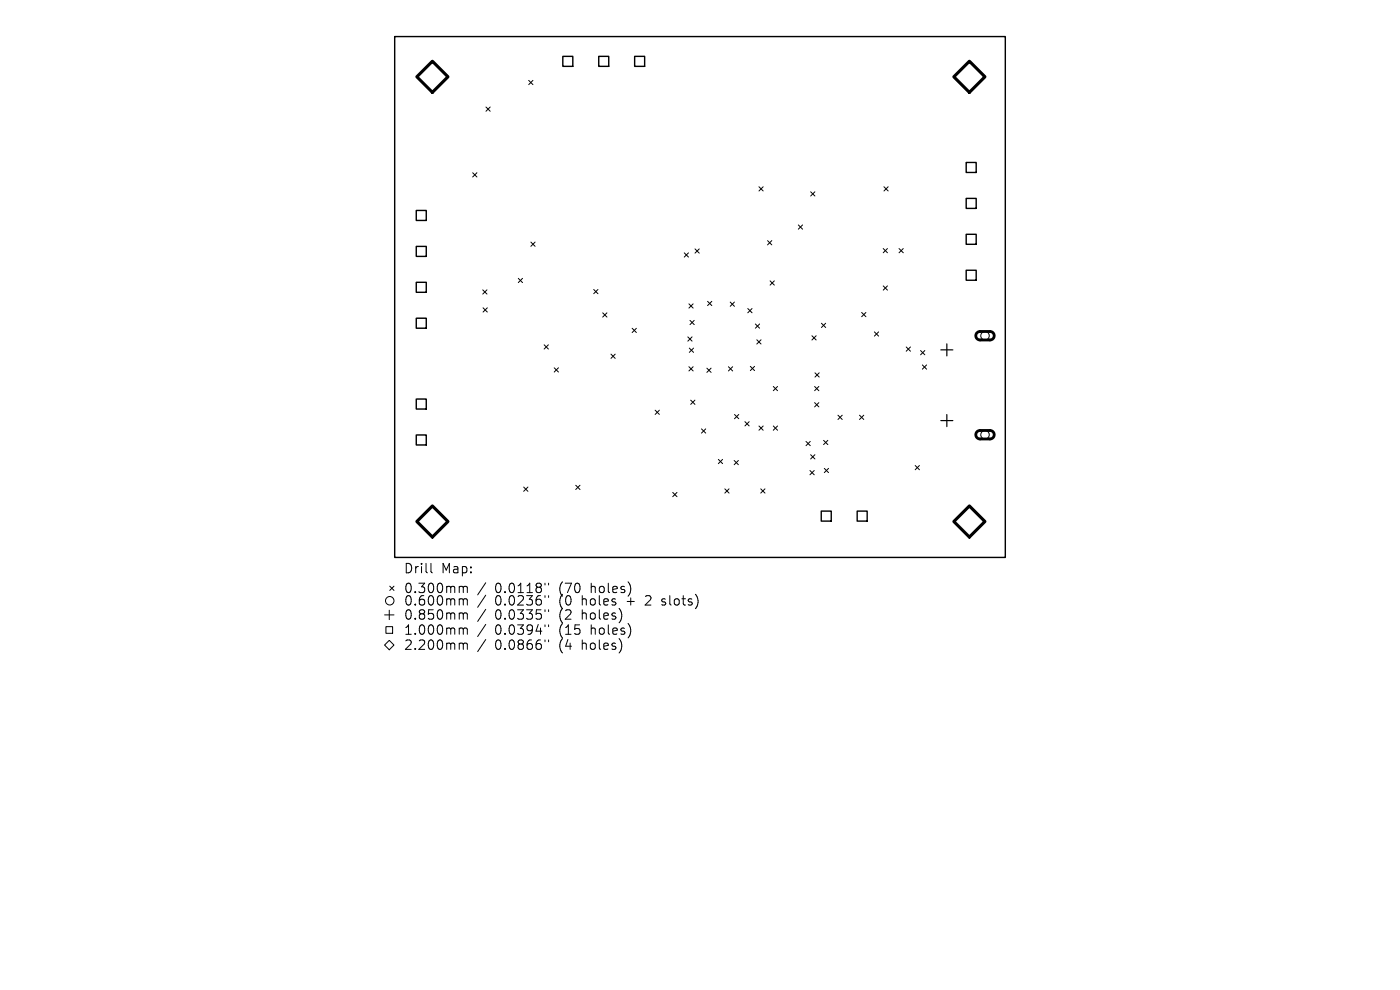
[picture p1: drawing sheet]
<svg xmlns="http://www.w3.org/2000/svg" width="297mm" height="210mm" viewBox="0 0 297 210" stroke-linecap="round" stroke-linejoin="round" font-family="sans-serif">
<defs><g id="words">
<g font-size="2.8">
<text x="85.6" y="121.9">Drill</text>
<text x="93.6" y="121.9">Map:</text>
<text x="85.6" y="126.1">0.300mm</text>
<text x="85.6" y="128.7">0.600mm</text>
<text x="85.6" y="131.7">0.850mm</text>
<text x="105" y="126.1">0.0118&quot;</text>
<text x="105" y="128.7">0.0236&quot;</text>
<text x="105" y="131.7">0.0335&quot;</text>
<text x="118.8" y="126.1">(70</text>
<text x="118.8" y="128.7">(0</text>
<text x="118.8" y="131.7">(2</text>
<text x="123.7" y="128.7">holes</text>
<text x="123.7" y="131.7">holes)</text>
<text x="125.6" y="126.1">holes)</text>
<text x="133.4" y="128.7">+</text>
<text x="137.6" y="128.7">2</text>
<text x="141.3" y="128.7">slots)</text>
<text x="85.6" y="134.9">1.000mm</text>
<text x="105" y="134.9">0.0394&quot;</text>
<text x="118.8" y="134.9">(15</text>
<text x="125.6" y="134.9">holes)</text>
<text x="85.6" y="138.1">2.200mm</text>
<text x="105" y="138.1">0.0866&quot;</text>
<text x="118.8" y="138.1">(4</text>
<text x="123.7" y="138.1">holes)</text>
</g>
</g></defs>
<g fill="none" stroke="#000" stroke-width=".3">
<path d="M83.7 7.8h129.6v110.4h-129.6zM119.4 12h2.1v2.1h-2.1zM127 12h2.1v2.1h-2.1zM134.6 12h2.2v2.1h-2.2zM205 34.5h2.1v2.1h-2.1zM88.3 44.6h2.1v2.2h-2.1zM88.3 52.3h2.1v2.1h-2.1zM88.3 59.9h2.1v2.1h-2.1zM205 42.1h2.1v2.1h-2.1zM205 49.7h2.1v2.1h-2.1zM205 57.3h2.1v2.1h-2.1zM88.3 67.5h2.1v2.1h-2.1z"/>
<path d="M88.3 84.6h2.1v2.2h-2.1zM88.3 92.3h2.1v2.1h-2.1zM174.2 108.4h2.1v2.1h-2.1zM181.8 108.4h2.2v2.1h-2.2z"/>
</g>
<g fill="none" stroke="#000" stroke-width=".21">
<path d="M112.2 17.1l.9 .9M113.1 17.1l-.9 .9M100.3 36.6l.9 .9M101.2 36.6l-.9 .9M103.1 22.7l.9 .9M104 22.7l-.9 .9M161 39.6l.9 .9M161.9 39.6l-.9 .9M187.5 39.6l.9 .9M188.4 39.6l-.9 .9M110 59l.9 .9M110.9 59l-.9 .9"/>
<path d="M112.6 51.4l.9 .9M113.5 51.4l-.9 .9M145.2 53.6l.9 .9M146.1 53.6l-.9 .9M147.4 52.8l.9 .9M148.3 52.8l-.9 .9M162.8 51l.9 .9M163.4 59.6l.9 .9M163.7 51l-.9 .9M164.3 59.6l-.9 .9M169.4 47.7l.9 .9M170.3 47.7l-.9 .9"/>
<path d="M172 40.7l.9 .9M172.9 40.7l-.9 .9M187.4 52.7l.9 .9M188.3 52.7l-.9 .9M190.7 52.7l.9 .9M191.6 52.7l-.9 .9M102.4 61.5l.9 .9M102.5 65.3l.9 .9M103.3 61.5l-.9 .9M103.4 65.3l-.9 .9M115.4 73.1l.9 .9M116.3 73.1l-.9 .9"/>
<path d="M117.6 78l.9 .9M118.5 78l-.9 .9M126 61.4l.9 .9M126.9 61.4l-.9 .9M127.9 66.4l.9 .9M128.8 66.4l-.9 .9M129.6 75.1l.9 .9M130.5 75.1l-.9 .9M134.1 69.6l.9 .9M135 69.6l-.9 .9M145.9 71.5l.9 .9M146.1 64.5l.9 .9"/>
<path d="M146.1 77.8l.9 .9M146.2 73.8l.9 .9M146.4 68l.9 .9M146.8 71.5l-.9 .9M147 64.5l-.9 .9M147 77.8l-.9 .9M147.1 73.8l-.9 .9M147.3 68l-.9 .9M150 78.1l.9 .9M150.1 63.9l.9 .9M150.9 78.1l-.9 .9M151 63.9l-.9 .9"/>
<path d="M154.5 77.8l.9 .9M154.9 64.1l.9 .9M155.4 77.8l-.9 .9M155.8 64.1l-.9 .9M158.6 65.4l.9 .9M159.2 77.7l.9 .9M159.5 65.4l-.9 .9M160.1 77.7l-.9 .9M160.2 68.7l.9 .9M160.6 72.1l.9 .9M161.1 68.7l-.9 .9M161.5 72.1l-.9 .9"/>
<path d="M172.2 71.2l.9 .9M172.9 79.1l.9 .9M173.1 71.2l-.9 .9M173.8 79.1l-.9 .9M174.3 68.6l.9 .9M175.2 68.6l-.9 .9M182.8 66.3l.9 .9M183.7 66.3l-.9 .9M185.5 70.4l.9 .9M186.4 70.4l-.9 .9M187.4 60.6l.9 .9M188.3 60.6l-.9 .9"/>
<path d="M192.2 73.6l.9 .9M193.1 73.6l-.9 .9M195.3 74.4l.9 .9M195.7 77.4l.9 .9M196.2 74.4l-.9 .9M196.6 77.4l-.9 .9M139 87l.9 .9M139.9 87l-.9 .9M146.5 84.9l.9 .9M147.4 84.9l-.9 .9M148.8 91l.9 .9M149.7 91l-.9 .9"/>
<path d="M152.4 97.5l.9 .9M153.3 97.5l-.9 .9M155.7 97.7l.9 .9M155.8 87.9l.9 .9M156.6 97.7l-.9 .9M156.7 87.9l-.9 .9M158 89.5l.9 .9M158.9 89.5l-.9 .9M161 90.4l.9 .9M161.9 90.4l-.9 .9M164.1 82l.9 .9M164.1 90.4l.9 .9"/>
<path d="M165 82l-.9 .9M165 90.4l-.9 .9M171 93.6l.9 .9M171.8 99.8l.9 .9M171.9 93.6l-.9 .9M172 96.5l.9 .9M172.7 99.8l-.9 .9M172.8 82l.9 .9M172.8 85.4l.9 .9M172.9 96.5l-.9 .9M173.7 82l-.9 .9M173.7 85.4l-.9 .9"/>
<path d="M174.7 93.4l.9 .9M174.9 99.4l.9 .9M175.6 93.4l-.9 .9M175.8 99.4l-.9 .9M177.8 88.1l.9 .9M178.7 88.1l-.9 .9M182.3 88.1l.9 .9M183.2 88.1l-.9 .9M194.2 98.7l.9 .9M195.1 98.7l-.9 .9M91.4 119.5v1.7l.3 .3M111.1 103.3l.9 .9"/>
<path d="M112 103.3l-.9 .9M122.1 102.9l.9 .9M123 102.9l-.9 .9M142.7 104.5l.9 .9M143.6 104.5l-.9 .9M153.8 103.7l.9 .9M154.7 103.7l-.9 .9M161.4 103.7l.9 .9M162.3 103.7l-.9 .9M81.6 130.4h2M81.9 132.9h1.4v1.4h-1.4zM82.6 135.8l1 1-1 1-1-1z"/>
<path d="M82.6 129.4v2M82.7 124.3l.9 .9M83.6 124.3l-.9 .9M97.7 124.4l.5 .1 .1 .2M97.7 127l.5 .1 .1 .2M97.7 130l.5 .1 .1 .2M97.7 133.2l.5 .1 .1 .2M97.7 136.4l.5 .1 .1 .2M98.3 136.7l.3-.3 .4 .1 .1 1.3M98.3 124.7l.3-.3 .4 .1 .1 1.2M98.3 124.7v1M98.3 127.3v1.1"/>
<path d="M98.3 130.3v1.1M98.3 133.5v1.1M98.3 136.7v1.1M98.3 127.3l.3-.3 .4 .1 .1 1.3M98.3 130.3l.3-.3 .4 .1 .1 1.3M98.3 133.5l.3-.3 .4 .1 .1 1.3M103 123.6l-1.7 2.6M103 126.3l-1.7 2.5M103 129.3l-1.7 2.5M103 132.5l-1.7 2.5M103 135.7l-1.7 2.5M115.6 123.7v.4"/>
<path d="M115.6 126.4v.3M115.6 129.4v.3M115.6 132.6v.3M115.6 135.8v.3M116.4 123.7v.4M116.4 126.4v.3M116.4 129.4v.3M116.4 132.6v.3M116.4 135.8v.3M140.4 128.3l.2 .1M140.5 127.1v.5"/>
<circle cx="209" cy="71.2" r=".9"/>
<circle cx="209" cy="92.2" r=".9"/>
<circle cx="82.7" cy="127.4" r=".9"/>
</g>
<path d="M207.3 70.6l.5-.3h2.2a.9 .9 0 0 1 .9 .9 .9 .9 0 0 1-.9 .9h-2.1a.9 .9 0 0 1-.8-.5 .9 .9 0 0 1 .2-1zM207.3 91.6l.5-.3h2.2a.9 .9 0 0 1 .9 .9 .9 .9 0 0 1-.9 .9h-2.1a.9 .9 0 0 1-.8-.5 .9 .9 0 0 1 .2-1z" fill="none" stroke="#000" stroke-width=".6"/>
<path d="M199.6 74.2h2.5M200.9 72.9v2.6M199.6 89.2h2.5M200.9 87.9v2.6" fill="none" stroke="#000" stroke-width=".26"/>
<path d="M91.7 13l3.3 3.3-3.3 3.3-3.3-3.3zM202.4 16.3l3.3-3.3 3.3 3.3-3.3 3.3zM88.4 110.6l3.3-3.3 3.3 3.3-3.3 3.3zM202.4 110.6l3.3-3.3 3.3 3.3-3.3 3.3z" fill="none" stroke="#000" stroke-width=".66"/>
<use href="#words"/>
</svg>
